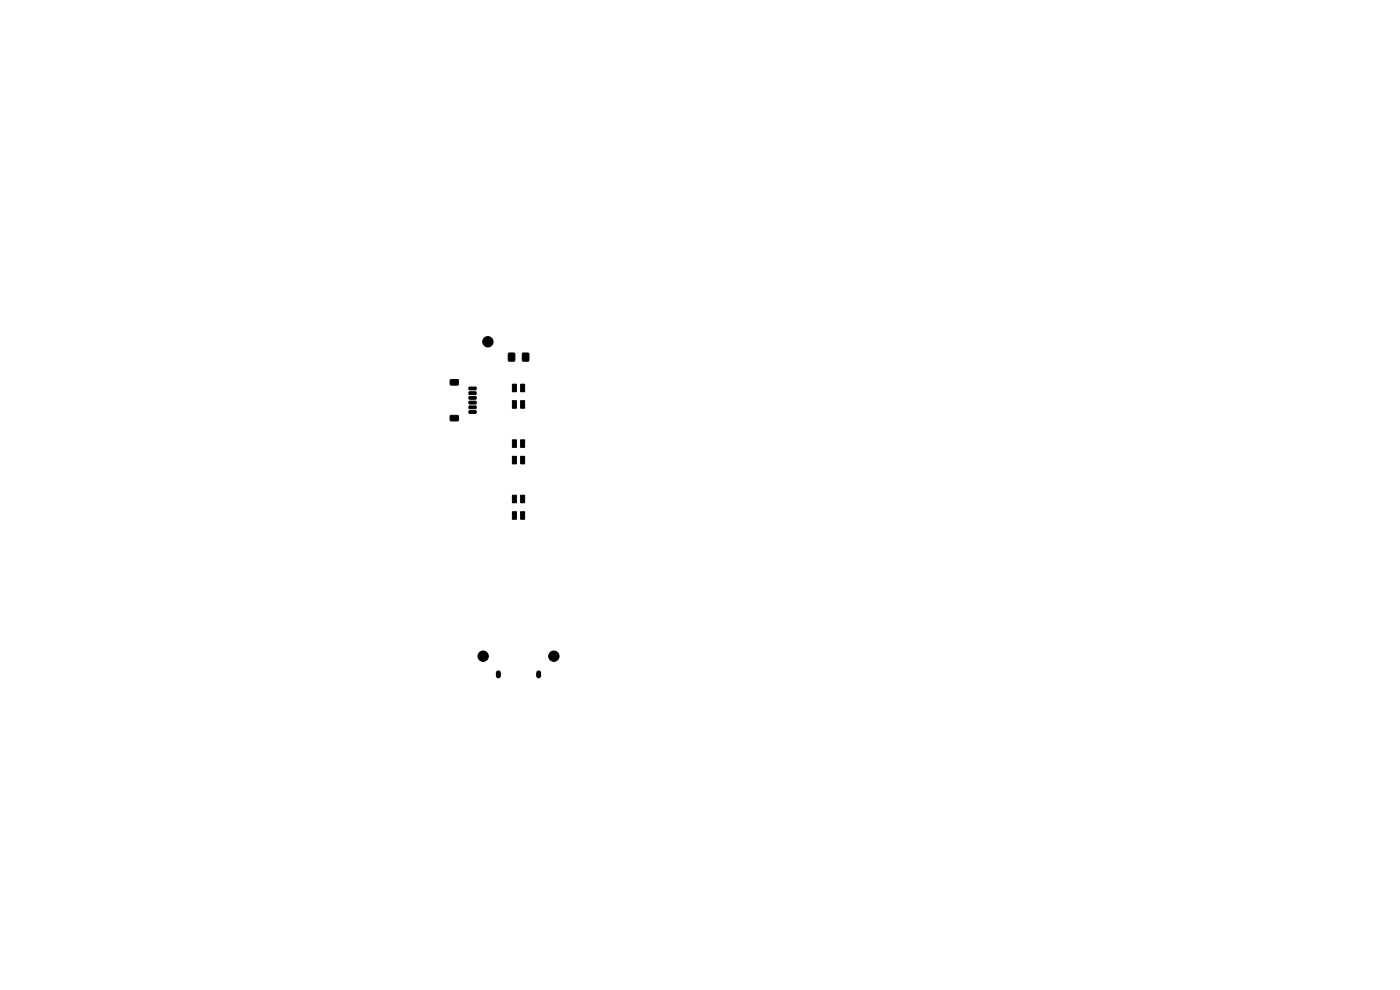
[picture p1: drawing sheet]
<svg xmlns="http://www.w3.org/2000/svg" width="297mm" height="210mm" viewBox="0 0 297 210" stroke-linecap="round" stroke-linejoin="round" font-family="sans-serif">
<g fill="#000" stroke="#000" stroke-width=".21">
<path d="M107.9 74.9h1.3v1.7h-1.3zM110.9 74.9h1.2v1.7h-1.2zM95.5 88.2l1.6-.1 .2 .3v.7l-.3 .2h-1.4l-.1-.2zM95.5 80.6l1.6-.1 .2 .2v.8l-.3 .2h-1.4l-.1-.3zM99.5 87.1h1.4l.1 .5-1.4 .1zM99.5 86.1h1.4l.1 .5-1.4 .1zM99.5 85.1h1.4l.1 .5-1.4 .1zM99.5 84.1h1.4l.1 .5-1.4 .1zM99.5 83.1h1.4l.1 .5-1.4 .1zM99.5 82.1h1.4l.1 .5-1.4 .1zM108.7 96.8h.8v1.6h-.8zM108.7 93.3h.8v1.6h-.8z"/>
<path d="M108.7 85h.8v1.6h-.8zM108.7 81.5h.8v1.6h-.8zM110.5 96.8h.8v1.6h-.8zM110.5 93.3h.8v1.6h-.8zM110.5 85h.8v1.6h-.8zM110.5 81.5h.8v1.6h-.8zM108.7 108.5h.8v1.6h-.8zM108.7 105.1h.8v1.6h-.8zM110.5 108.5h.8v1.6h-.8zM110.5 105.1h.8v1.6h-.8z"/>
<circle cx="103.5" cy="72.5" r="1.1"/>
<circle cx="102.5" cy="139.2" r="1.1"/>
<circle cx="117.5" cy="139.2" r="1.1"/>
</g>
<path d="M105.7 142.7v.7M114.3 142.7v.7" fill="none" stroke="#000" stroke-width="1.1"/>
</svg>
